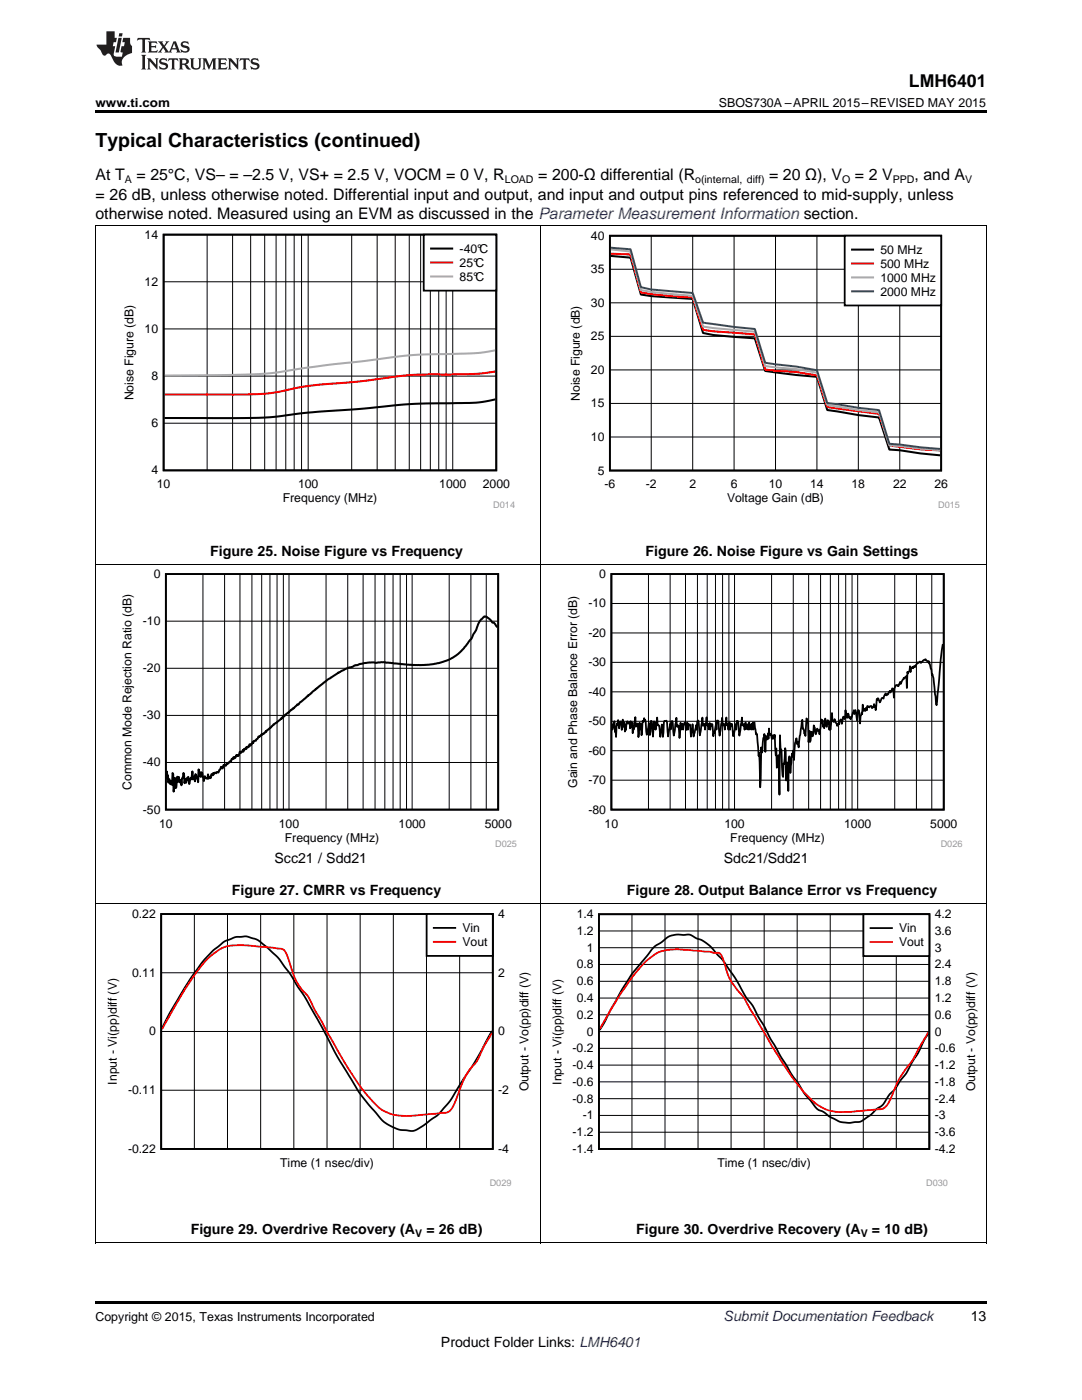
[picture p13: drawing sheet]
<svg xmlns="http://www.w3.org/2000/svg" width="216mm" height="279mm" viewBox="0 0 216 279" stroke-linecap="round" stroke-linejoin="round" font-family="sans-serif">
<defs><g id="words">
<text font-size="3.9" x="19" y="29.3">Typical Characteristics (continued)</text>
<text font-size="3.5" x="181.4" y="17.3">LMH6401</text>
<g font-size="3.2">
<text x="19" y="36">At T</text>
<text x="27.2" y="36">= 25°C, VS– = –2.5 V, VS+ = 2.5 V, VOCM = 0 V, R</text>
<text x="107.4" y="36">= 200-Ω differential (R</text>
<text x="153.5" y="36">= 20 Ω), V</text>
<text x="170.6" y="36">= 2 V</text>
<text x="182.5" y="36">, and A</text>
<text x="19" y="39.9">= 26 dB, unless otherwise noted. Differential input and output, and input and output pins referenced to mid-supply, unless</text>
<text x="19" y="43.7">otherwise noted. Measured using an EVM as discussed in the Parameter Measurement Information section.</text>
</g>
<g font-size="2.8">
<text x="41.9" y="110.9">Figure 25. Noise Figure vs Frequency</text>
<text x="128.8" y="110.9">Figure 26. Noise Figure vs Gain Settings</text>
<text x="54.8" y="172.3">Scc21 / Sdd21</text>
<text x="144.4" y="172.3">Sdc21/Sdd21</text>
<text x="46.3" y="178.6">Figure 27. CMRR vs Frequency</text>
<text x="125.1" y="178.6">Figure 28. Output Balance Error vs Frequency</text>
<text x="38.1" y="246.3">Figure 29. Overdrive Recovery (A</text>
<text x="85.1" y="246.3">= 26 dB)</text>
<text x="127" y="246.3">Figure 30. Overdrive Recovery (A</text>
<text x="174" y="246.3">= 10 dB)</text>
<text x="193.7" y="263.6">13</text>
<text x="88" y="268.9">Product Folder Links: LMH6401</text>
</g>
<text font-size="2.8" fill="#0000c8" x="144.4" y="263.6">Submit Documentation Feedback</text>
<g font-size="2.5">
<text x="19" y="21.4">www.ti.com</text>
<text x="143.4" y="21.4">SBOS730A –APRIL 2015–REVISED MAY 2015</text>
<text x="19" y="263.6">Copyright © 2015, Texas Instruments Incorporated</text>
</g>
<g font-size="2.4">
<text x="28.9" y="47.6">14</text>
<text x="117.9" y="47.8">40</text>
<text x="91.7" y="50.5">-40°C</text>
<text x="91.7" y="53.3">25°C</text>
<text x="175.7" y="50.7">50 MHz</text>
<text x="175.7" y="53.4">500 MHz</text>
<text x="28.9" y="57">12</text>
<text x="91.7" y="56">85°C</text>
<text x="117.9" y="54.5">35</text>
<text x="175.7" y="56.2">1000 MHz</text>
<text x="175.7" y="59">2000 MHz</text>
<text x="117.9" y="61.2">30</text>
<text x="28.9" y="66.4">10</text>
<text x="117.9" y="67.9">25</text>
<text x="30.2" y="75.9">8</text>
<text x="117.9" y="74.6">20</text>
<text x="26.6" y="79.9" transform="rotate(-90 26.6 79.9)">Noise Figure (dB)</text>
<text x="115.7" y="80" transform="rotate(-90 115.7 80)">Noise Figure (dB)</text>
<text x="117.9" y="81.3">15</text>
<text x="30.2" y="85.3">6</text>
<text x="117.9" y="88">10</text>
<text x="30.2" y="94.7">4</text>
<text x="119.3" y="94.7">5</text>
<text x="31.3" y="97.5">10</text>
<text x="56.4" y="100.2">Frequency (MHz)</text>
<text x="59.5" y="97.5">100</text>
<text x="87.6" y="97.5">1000</text>
<text x="96.3" y="97.5">2000</text>
<text x="120.6" y="97.5">-6</text>
<text x="128.9" y="97.5">-2</text>
<text x="137.6" y="97.5">2</text>
<text x="145.1" y="100.2">Voltage Gain (dB)</text>
<text x="145.8" y="97.5">6</text>
<text x="153.4" y="97.5">10</text>
<text x="161.7" y="97.5">14</text>
<text x="169.9" y="97.5">18</text>
<text x="178.2" y="97.5">22</text>
<text x="186.5" y="97.5">26</text>
<text x="30.7" y="115.4">0</text>
<text x="119.6" y="115.4">0</text>
<text x="28.5" y="124.8">-10</text>
<text x="117.4" y="121.2">-10</text>
<text x="117.4" y="127.1">-20</text>
<text x="28.5" y="134.2">-20</text>
<text x="117.4" y="133">-30</text>
<text x="28.5" y="143.6">-30</text>
<text x="117.4" y="138.9">-40</text>
<text x="117.4" y="144.7">-50</text>
<text x="28.5" y="153">-40</text>
<text x="117.4" y="150.6">-60</text>
<text x="26.3" y="157.6" transform="rotate(-90 26.3 157.6)">Common Mode Rejection Ratio (dB)</text>
<text x="115.2" y="157.2" transform="rotate(-90 115.2 157.2)">Gain and Phase Balance Error (dB)</text>
<text x="117.4" y="156.5">-70</text>
<text x="28.5" y="162.4">-50</text>
<text x="31.7" y="165.2">10</text>
<text x="55.6" y="165.2">100</text>
<text x="56.8" y="167.9">Frequency (MHz)</text>
<text x="79.5" y="165.2">1000</text>
<text x="96.7" y="165.2">5000</text>
<text x="117.4" y="162.4">-80</text>
<text x="120.6" y="165.2">10</text>
<text x="144.5" y="165.2">100</text>
<text x="145.7" y="167.9">Frequency (MHz)</text>
<text x="168.4" y="165.2">1000</text>
<text x="185.6" y="165.2">5000</text>
<text x="26.4" y="183.2">0.22</text>
<text x="99.4" y="183.2">4</text>
<text x="115.1" y="183.2">1.4</text>
<text x="186.5" y="183.2">4.2</text>
<text x="92.3" y="186">Vin</text>
<text x="92.3" y="188.8">Vout</text>
<text x="115.1" y="186.6">1.2</text>
<text x="117.1" y="189.9">1</text>
<text x="179.4" y="186.1">Vin</text>
<text x="179.4" y="188.9">Vout</text>
<text x="186.5" y="189.9">3</text>
<text x="186.5" y="186.6">3.6</text>
<text x="26.4" y="194.9">0.11</text>
<text x="99.4" y="194.9">2</text>
<text x="115.1" y="196.6">0.6</text>
<text x="115.1" y="193.3">0.8</text>
<text x="186.5" y="196.6">1.8</text>
<text x="186.5" y="193.3">2.4</text>
<text x="115.1" y="203.3">0.2</text>
<text x="115.1" y="200">0.4</text>
<text x="186.5" y="203.3">0.6</text>
<text x="186.5" y="200">1.2</text>
<text x="29.7" y="206.7">0</text>
<text x="99.4" y="206.7">0</text>
<text x="117.1" y="206.7">0</text>
<text x="186.5" y="206.7">0</text>
<text x="114.3" y="213.4">-0.4</text>
<text x="114.3" y="210">-0.2</text>
<text x="186.5" y="213.4">-1.2</text>
<text x="186.5" y="210">-0.6</text>
<text x="23.3" y="216.5" transform="rotate(-90 23.3 216.5)">Input - Vi(pp)diff (V)</text>
<text x="25.5" y="218.4">-0.11</text>
<text x="99.4" y="218.4">-2</text>
<text x="105.5" y="217.8" transform="rotate(-90 105.5 217.8)">Output - Vo(pp)diff (V)</text>
<text x="112" y="216.5" transform="rotate(-90 112 216.5)">Input - Vi(pp)diff (V)</text>
<text x="114.3" y="220.1">-0.8</text>
<text x="114.3" y="216.7">-0.6</text>
<text x="186.5" y="220.1">-2.4</text>
<text x="186.5" y="216.7">-1.8</text>
<text x="194.6" y="217.8" transform="rotate(-90 194.6 217.8)">Output - Vo(pp)diff (V)</text>
<text x="114.3" y="226.8">-1.2</text>
<text x="116.3" y="223.4">-1</text>
<text x="186.5" y="223.4">-3</text>
<text x="186.5" y="226.8">-3.6</text>
<text x="25.5" y="230.1">-0.22</text>
<text x="55.9" y="232.9">Time (1 nsec/div)</text>
<text x="99.4" y="230.1">-4</text>
<text x="114.3" y="230.1">-1.4</text>
<text x="143.2" y="232.9">Time (1 nsec/div)</text>
<text x="186.5" y="230.1">-4.2</text>
</g>
<g font-size="2.1">
<text x="24.9" y="36.6">A</text>
<text x="100.7" y="36.6">LOAD</text>
<text x="138.7" y="36.6">o(internal, diff)</text>
<text x="168" y="36.6">O</text>
<text x="178.1" y="36.6">PPD</text>
<text x="192.6" y="36.6">V</text>
<text x="82.8" y="246.9">V</text>
<text x="171.7" y="246.9">V</text>
</g>
<g font-size="1.8" fill="#999">
<text x="98.4" y="101.3">D014</text>
<text x="187.2" y="101.3">D015</text>
<text x="98.8" y="169">D025</text>
<text x="187.7" y="169">D026</text>
<text x="97.7" y="236.7">D029</text>
<text x="184.8" y="236.7">D030</text>
</g>
</g></defs>
<path d="M19 248.1h.2zM196.7 248.1h.1zM19 259.7h177.8v.5h-177.8z" fill="#000"/>
<path d="M19.1 180.4v67.7M107.9 180.4v67.7M196.8 180.4v67.7M19 248.1h177.8" fill="none" stroke="#000" stroke-width=".2"/>
<path d="M21 181.5h85v55.2h-85z" fill-rule="evenodd" fill="#fff"/>
<path d="M32.2 182.4h66.1v46.9h-66.1zM32.3 205.2l1.9-3.7a54.9 54.9 0 0 1 8-11.5l1-.8a7.2 7.2 0 0 1 6.6-2.1 5.5 5.5 0 0 1 3.3 1.8l.3 .3a25.2 25.2 0 0 1 5.7 7.2l1.6 2.4 3.3 5.8a120.8 120.8 0 0 0 8.6 14.7l2 2.3a9.7 9.7 0 0 0 3 2.9 7.9 7.9 0 0 0 5.3 1.1l2.3-1.5a18.5 18.5 0 0 0 6.3-7.2l.3-.5a78.6 78.6 0 0 0 6.4-10.6" fill="none" stroke="#000" stroke-width=".35"/>
<path d="M32.2 194.1h66.1M38.8 182.4v46.9M45.4 182.4v46.9M52 182.4v46.9M58.6 182.4v46.9M65.3 182.4v46.9M71.9 182.4v46.9M78.5 182.4v46.9M85.1 182.4v46.9M91.7 182.4v46.9M32.2 217.6h66.1M32.2 205.9h66.1" fill="none" stroke="#000" stroke-width=".2"/>
<path d="M32.3 205.4l1.6-2.8a55 55 0 0 1 8-11.7 7.5 7.5 0 0 1 6.6-2.3l7.3 .7a1.25 1.25 0 0 1 1.3 .9l.6 1.8a12.3 12.3 0 0 0 3.7 6.7l1.6 3.3 3.7 6.4a51.3 51.3 0 0 0 8.9 12.6 10.6 10.6 0 0 0 8.3 1.5l3.9-.4a2.24 2.24 0 0 0 2.7-1.5l.3-.7a26.2 26.2 0 0 1 3-6.6 9.3 9.3 0 0 0 2.6-4.3l1.8-2.9" fill="none" stroke="#f00" stroke-width=".35"/>
<path d="M85.1 182.4h13.2v8.4h-13.2z" fill-rule="evenodd" fill="#fff"/>
<path d="M85.1 182.4h13.2v8.4h-13.2zM86.6 185.2h4.2" fill="none" stroke="#000" stroke-width=".35"/>
<path d="M86.6 188h4.2" fill="none" stroke="#f00" stroke-width=".35"/>
<path d="M109.7 181.5h85.4v55.2h-85.4z" fill-rule="evenodd" fill="#fff"/>
<path d="M119.5 182.5h65.9v46.8h-65.9zM119.7 205.6l1.1-2a51.7 51.7 0 0 1 6.6-10.8l1.7-2a6.5 6.5 0 0 1 2.9-2.8 4.9 4.9 0 0 1 4.7-1.4l.3-.1a2.67 2.67 0 0 1 2 .8 7.7 7.7 0 0 1 4.3 3.3 18 18 0 0 1 2.9 3.9l1 1.6a19.5 19.5 0 0 0 3 4.6l5.6 10.2 2.3 3.7 1 1.3a16.8 16.8 0 0 0 2.9 4.2l.4 .4a2.89 2.89 0 0 0 1.9 1.4l1.7 1.2a6 6 0 0 0 4.6 .8 2.71 2.71 0 0 0 2.3-.9l1-.6 1.3-1.3a2.86 2.86 0 0 0 1.7-1.7l.6-1 1.4-1.4a61.5 61.5 0 0 0 5.6-9.5l.8-1.2" fill="none" stroke="#000" stroke-width=".35"/>
<g fill="none" stroke="#000" stroke-width=".2">
<path d="M119.5 199.2h65.9M119.5 195.8h65.9M119.5 192.5h65.9M119.5 189.1h65.9M119.5 185.8h65.9M126.1 182.5v46.8M132.7 182.5v46.8M139.3 182.5v46.8M145.9 182.5v46.8M152.5 182.5v46.8M159.1 182.5v46.8M165.7 182.5v46.8"/>
<path d="M172.3 182.5v46.8M178.8 182.5v46.8M119.5 219.3h65.9M119.5 215.9h65.9M119.5 212.6h65.9M119.5 209.2h65.9M119.5 205.9h65.9M119.5 202.5h65.9M119.5 226h65.9M119.5 222.6h65.9"/>
</g>
<path d="M119.7 205.3l1.1-2a57.9 57.9 0 0 1 8.3-11.6 8.5 8.5 0 0 1 7.6-2.1l4.9 .3 1 .3a1.08 1.08 0 0 1 1.3 .4l.7 1.7a12.8 12.8 0 0 0 3.6 6.5l6.6 11.2a37 37 0 0 0 8.6 10.6 9.8 9.8 0 0 0 6.5 1.3l4.7-.5a2.59 2.59 0 0 0 2.9-1.7 24.5 24.5 0 0 1 3-6 20.6 20.6 0 0 0 3.3-5.3l1.5-2.5" fill="none" stroke="#f00" stroke-width=".35"/>
<path d="M172.3 182.5h13.1v8.3h-13.1z" fill-rule="evenodd" fill="#fff"/>
<path d="M172.3 182.5h13.1v8.3h-13.1zM173.7 185.2h4.3" fill="none" stroke="#000" stroke-width=".35"/>
<path d="M173.7 188h4.3" fill="none" stroke="#f00" stroke-width=".35"/>
<path d="M19.1 112.7v67.7M107.9 112.7v67.7M196.8 112.7v67.7M19 180.4h177.8" fill="none" stroke="#000" stroke-width=".2"/>
<path d="M23.9 113.6h79.2v55.5h-79.2z" fill-rule="evenodd" fill="#fff"/>
<path d="M33.1 114.6h66.3v47h-66.3z" fill="none" stroke="#000" stroke-width=".35"/>
<g fill="none" stroke="#000" stroke-width=".2">
<path d="M40.5 114.6v47M44.8 114.6v47M47.9 114.6v47M50.3 114.6v47M52.2 114.6v47M53.9 114.6v47M55.3 114.6v47M56.5 114.6v47M57.7 114.6v47M65.1 114.6v47M69.4 114.6v47M72.5 114.6v47"/>
<path d="M74.8 114.6v47M76.8 114.6v47M78.4 114.6v47M79.8 114.6v47M81.1 114.6v47M82.2 114.6v47M89.6 114.6v47M94 114.6v47M97 114.6v47M33.1 133.4h66.3M33.1 124h66.3M33.1 152.2h66.3"/>
<path d="M33.1 142.8h66.3"/>
</g>
<path d="M99.2 125.2l-.1-.2a1.12 1.12 0 0 0-.8-.7 2.55 2.55 0 0 0-1.7-1.3 4.4 4.4 0 0 0-1.6 2.8l-1 1.7-1.4 1.9-1.2 1.1-1.7 1.1-2 .7-2.3 .4h-2.9l-5.6-.5-2 .1-1.1-.1-2 .3-2.7 .9-1.6 .8-2.2 1.5-2.4 1.9-3 2.6-.3 .4h-.2l-.8 .8-.1-.1-.1 .2-1.5 1.2-.1 .2h-.1l-.2 .3-.2-.1-.1 .3-.1-.1-.9 1-.6 .3-.5 .6-.9 .6-.1 .2-.1-.1-.3 .5h-.2l-.2 .3-.1-.2-.4 .5h-.2l-.5 .8-.5 .1-.1 .4-.1-.3-.4 .8h-.1l-.1-.3-.2 .6-.2-.1-.2 .4-.1-.2-.1 .3-.1-.1-.1 .2-.1-.1-.1 .5-.1-.3-.5 .6-.1-.3-.3 .8-.2-.1-.1 .2-.1-.2-.2 .5-.1 .1-.1-.2-.1 .3-.1-.3-.2 .4-.1-.1-.2 .7-.2-.2-.5 .6-.2-.1-.2 .4-.1-.2-.3 .1-.2 .7-.1-.3-.1 .2-.1-.3-.5 1.2-.3-.1-.1 .2-.3-.1-.3 .3-.1-.2-.1 .4-.2-.2-.2 .8-.2-.3-.2 .4-.1-.9-.1 .9-.4-.1-.1-.4-.2 1-.3-1.6-.2-.2-.2 .9-.4-1.4-.1 2.5-.1-.8-.1 .1-.3-.9-.1 1.4-.1-1-.1 .5-.2 .1-.1-1.5-.2 1.5-.1-.2-.3 1.2-.2-1.5-.1 .7-.2-.5-.2 1-.1-.7-.2 .8-.2-2-.1 .7-.2 .4-.1 1.3-.1-1-.1 .5-.2-.3-.1-.8-.1 .9h-.1l-.1-1-.3 2.3-.1-2h-.1l-.2 2.7-.3-3.7-.1 2.3-.2-.7-.1 .6-.1-.1-.1-.9-.2 .7-.1-1.5-.1 .7-.1-1.4v1.2" fill="none" stroke="#000" stroke-width=".41"/>
<path d="M112.8 113.6h79.2v55.5h-79.2z" fill-rule="evenodd" fill="#fff"/>
<path d="M122 114.6h66.3v47h-66.3zM188.1 128.5l-.4 3.1-.8 9.1-.6-5.4-.2-.8-.2 .3-.1-1.3-.5-1.5-.1 .2-.5-.6-.5 .2-.4 .5-.2-.3-.1 .2a1 1 0 0 0-.9 .9l-.1-.1-.1 .1-.1-.1-.1 .4-.1-.3-.1 .2-.2-.1-.1 .9-.1-1.1-.1 .9-.3 .5-.1-.3-.1 3.2-.1-2.4-.5 .5-.1-.1-.6 1.2-.1-.4-.3 .8-.5-.2-.3 .7-.1 1.8-.1-1.7-.1 .1-.1-.2-.1 .5-.2-.1-.2 .4-.1-.3-.3 .7-.2-.1-.2 .2-.1-.3-.4 1-.1-.1h-.2l-.4 .9-.3-.8h-.2l-.1 .3-.1-.2-.2 2.2-.3-1.2-.1 .7-.1-.2-.2 .3-.1-.4h-.2l-.2 .3-.4-.3-.1 .9-.1-.5-.2 .6-.1-.4-.3 .4-.2-1.3-.1 1.9-.1-.3-.2 .7-.1 1.5-.3-2.7-.2 .6-.1 1.4-.3-2-.2 .8-.1-.8-.7 1.9-.1-.4-.1 .2-.1-.2-.2-.8-.2 .9-.3-1.6-.1 1.7-.1 .1-.2-.5-.3 1.5-.2-.9-.2 .3-.1 .7-.1-.3-.2 .1-.2 .5-.5-1.4-.1 .5-.1 .1-.2-.2-.1-1.6-.3 3.3-.1-.9-.1 1-.1-1.8-.1 .6-.1-.8-.2 1.4-.3-1.7-.2 1.9-.2-.6v.4l-.2-1.4-.1 .7-.2-.8-.3 2.9-.1-.8-.2 .2-.1-.5-.1 .1-.2 1-.2-1.3-.2-.4-.1 1.7-.1 .5-.2-1-.3 2.1-.2-2.2-.2 2.2-.1-3.7-.2-.9-.1-.1-.2 3.5-.1-.7-.1 .2-.1-.7-.2-.3-.1-1.7-.7 5.5-.2-1.2-.1 .5-.2-1.1-.3 .9-.2 3.4-.2-1.9-.1 1.2-.1-.6-.3 3.9-.2-3.4-.1 .4-.1 6.6-.1-5.3-.1-.4-.2 3.6-.2-6.5-.4 5.8-.1-.3-.3-5.1-.2-.4-.1-2.6-.1 11.9-.2-7.9-.1 1.8-.1-1.1-.1 1.8-.1-3.8-.1 1.3-.2-4-.1 .6-.1 .1-.1-.7-.2 .8-.2-1h-.4l-.1-1.1-.1 2-.1-1-.2 1.2-.2-.7-.1 3.2-.2-3.6a9.9 9.9 0 0 0-.4 3.5l-.1 .2-.1-1-.2 7.9-.2-6.9-.1 .7-.3-4.3-.1-.2-.2 .2-.3-2.5-.2 1.5-.1-1.4-.1 .2-.1 1.2-.1-1.1-.2 .3-.1 .8-.1-1.4-.2 1.4-.1-1-.2 .2-.1 .7-.1-1.3-.2 1.4-.1-1-.1 .2-.1-.3-.2 .3-.1-1.6-.5 3.6-.2-2.6-.1-.3-.1 .4-.1-.4-.1 1.7-.1-1.1-.5 2.4-.2-2.4-.1 .3-.2-.3-.1 1.1-.1-1.5-.2 1.5-.2-1.1-.1 .3-.1-.1-.1-1.5-.3 2.4-.1-1-.1 .2-.1-.3-.1 .3-.1-1.6-.5 3.6-.2-2.7-.1-.3h-.2l-.1 1.8-.1-1-.6 2.3-.2-2.4-.1 .3-.2-.3-.1 1.1-.1-1.3-.2 1.3-.1-1-.1 .2-.1-.1-.1-1.5-.3 2.4-.1-1.1-.1 .2-.1-.1-.1 .3-.1-1.7-.6 3.6-.3-3-.2 .1-.1 1.8-.1-1-.5 2.3-.2-2.5-.3 2.5-.2-2.4-.1 .1-.2-.2-.1 1.1-.2-1.4-.2 1.5-.1-1.3-.1 .3-.1-.5-.1 .2-.2 1.2-.2-1.2-.2 1.2-.1-1.3-.2 3-.2-2.5-.1 .2-.1-.3-.1 .3-.1-1.8-.6 3.6-.3-2.9-.2 .2-.1 1.5-.1-1.1-.4 2.5-.2-2.8-.1-.4-.4 .1-.3 3.2-.2-2.5-.3 2.5-.3-2.3h-.3l-.1-1.6-.3 2.4-.1-1.4-.1 1.2-.1-1.4-.2 3-.3-3.1-.3 2.8-.2-2.4-.4 2.3-.3-2.5-.3-.8-.1 .8-.2-.2-.2 2.8-.2-2.3-.1 1.2-.1-1.3-.2 2.8-.2-2.7-.1 .3-.1-.2-.1 .5-.1-1.9-.6 3.2-.1-2.1-.2 1-.1-1.3-.1 1.5-.1-1.3-.3 .3-.1-.4-.1 .1-.2 1.6-.1-.9-.1 1.2-.1-1.8-.1-.1-.1 .9-.1-1.4-.2 2.1-.1-1.3-.2-.4-.2 1.4-.3-1.7-.1 .9-.1-.2-.1 .5-.1 2.2-.1-1.3-.1 .3-.1-2.2-.2 1.3-.1-.6-.1 1v-1.2" fill="none" stroke="#000" stroke-width=".35"/>
<g fill="none" stroke="#000" stroke-width=".2">
<path d="M19.1 45v67.7M107.9 45v67.7M196.8 45v67.7M19 112.7h177.8M129.4 114.6v47M133.7 114.6v47M136.8 114.6v47M139.2 114.6v47M141.1 114.6v47M142.8 114.6v47M144.2 114.6v47M145.4 114.6v47"/>
<path d="M146.6 114.6v47M154 114.6v47M158.3 114.6v47M161.4 114.6v47M163.7 114.6v47M165.7 114.6v47M167.3 114.6v47M168.7 114.6v47M170 114.6v47M171.1 114.6v47M178.5 114.6v47M182.9 114.6v47"/>
<path d="M185.9 114.6v47M122 138.1h66.3M122 132.2h66.3M122 126.3h66.3M122 120.4h66.3M122 155.7h66.3M122 149.8h66.3M122 143.9h66.3"/>
</g>
<path d="M24.3 45.9h78.4v55.5h-78.4z" fill-rule="evenodd" fill="#fff"/>
<path d="M32.6 46.8h66.4v47.1h-66.4z" fill="none" stroke="#000" stroke-width=".36"/>
<g fill="none" stroke="#000" stroke-width=".2">
<path d="M32.6 56.2h66.4M41.3 46.8v47.1M46.4 46.8v47.1M50 46.8v47.1M52.8 46.8v47.1M55.1 46.8v47.1M57 46.8v47.1M58.7 46.8v47.1M60.2 46.8v47.1M61.5 46.8v47.1M70.2 46.8v47.1M75.3 46.8v47.1"/>
<path d="M78.9 46.8v47.1M81.7 46.8v47.1M83.9 46.8v47.1M85.9 46.8v47.1M87.5 46.8v47.1M89 46.8v47.1M90.3 46.8v47.1M32.6 75.1h66.4M32.6 65.6h66.4M32.6 84.5h66.4"/>
</g>
<path d="M98.8 79.7a28.6 28.6 0 0 1-8.5 .8 128.2 128.2 0 0 0-18.9 1.1 187.7 187.7 0 0 0-17.5 1.7l-6.9 .1h-14.2" fill="none" stroke="#000" stroke-width=".41"/>
<path d="M98.8 74.1a46.7 46.7 0 0 1-9.1 .6h-1.5a67.6 67.6 0 0 0-14.3 1.2l-3.7 .4a74.7 74.7 0 0 0-15.4 2 132.8 132.8 0 0 1-16.8 .4h-5.2" fill="none" stroke="#f00" stroke-width=".41"/>
<path d="M98.8 69.9a44.4 44.4 0 0 1-9.8 .8 89.8 89.8 0 0 0-16.3 1.4l-11.2 1.3a82 82 0 0 1-18.6 1.5h-10.1" fill="none" stroke="#aaa" stroke-width=".41"/>
<path d="M84.5 46.8h14.5v11.2h-14.5z" fill-rule="evenodd" fill="#fff"/>
<path d="M84.5 46.8h14.5v11.2h-14.5z" fill="none" stroke="#000" stroke-width=".36"/>
<path d="M86 49.6h4.2" fill="none" stroke="#000" stroke-width=".41"/>
<path d="M86 52.4h4.2" fill="none" stroke="#f00" stroke-width=".41"/>
<path d="M86 55.2h4.2" fill="none" stroke="#aaa" stroke-width=".41"/>
<path d="M113.3 46.1h78.2v55.3h-78.2z" fill-rule="evenodd" fill="#fff"/>
<path d="M121.7 47h66.1v46.9h-66.1z" fill="none" stroke="#000" stroke-width=".35"/>
<g fill="none" stroke="#000" stroke-width=".2">
<path d="M121.7 53.7h66.1M129.9 47.1v46.8M138.2 47.1v46.8M146.5 47.1v46.8M154.7 47.1v46.8M163 47.1v46.8M171.3 47.1v46.8M179.5 47.1v46.8M121.7 73.8h66.1M121.7 67.1h66.1M121.7 60.4h66.1M121.7 87.2h66.1"/>
<path d="M121.7 80.5h66.1"/>
</g>
<path d="M121.9 51.1l3.9 .3 2.1 7.4 2 .3 8.3 .6 2.1 6.8 2 .4 8.3 .6 2.1 6.5 6.2 .8 4.1 .4 2.1 6.6 6.2 1 4.1 .5 2.1 6.4 10.1 1.2" fill="none" stroke="#000" stroke-width=".41"/>
<path d="M121.9 50.6l3.9 .2 2.1 7.6 6.2 .7 4.1 .3 2.1 6.4 2 .3 8.3 .6 2.1 7 6.2 .5 4.1 .7 2.1 6.3 10.3 1.4 2.1 6.3 6.2 .8 3.9 .2" fill="none" stroke="#f00" stroke-width=".41"/>
<path d="M121.9 49.8l3.9 .4 2.1 7.7 2 .4 8.3 .7 2.1 6.2 10.3 1 2.1 6.8 6.2 .7 4.1 .7 2.1 6.4 6.2 1.1 4.1 .4 2.1 6.6 10.1 .9" fill="none" stroke="#aaa" stroke-width=".41"/>
<path d="M121.9 49.4l3.9 .4 2.1 7.5 2 .5 8.3 .7 2.1 5.9 10.3 1.3 2.1 6.7 6.2 .8 4.1 .7 2.1 6.5 6.2 1 4.1 .5 2.1 6.7 10.1 1" fill="none" stroke="#295c75" stroke-width=".41"/>
<path d="M168.5 47h19.3v14h-19.3z" fill-rule="evenodd" fill="#fff"/>
<path d="M168.5 47h19.3v14h-19.3z" fill="none" stroke="#000" stroke-width=".35"/>
<path d="M170 49.8h4.2" fill="none" stroke="#000" stroke-width=".41"/>
<path d="M170 52.6h4.2" fill="none" stroke="#f00" stroke-width=".41"/>
<path d="M170 55.4h4.2" fill="none" stroke="#aaa" stroke-width=".41"/>
<path d="M170 58.1h4.2" fill="none" stroke="#295c75" stroke-width=".41"/>
<path d="M19 45h177.8" fill="none" stroke="#000" stroke-width=".2"/>
<path d="M19 22h177.8v.5h-177.8z" fill="#000"/>
<g fill="#231f20">
<path d="M27.5 7.6l-.1 .5 .4-.2h.6v.1v2.1l-.2 .4h1l-.3-.4v-2.1l.1-.1h.5l.5 .2-.2-.5zM29.5 8.3l.2 .3v1.5l-.2 .4h1.8l.2-.6a1.04 1.04 0 0 1-1.3 .2v-.7h.6l.3 .2v-.6l-.3 .2h-.6v-.6l.8-.1 .4 .3-.2-.5zM31.5 8.3l.9 1.1-.9 1.1h.8l-.2-.2 .5-.7 .4 .7-.2 .2h1.5l-.1-.2 .1-.4h.9l.1 .4-.2 .2h1l-.3-.3-.7-1.9h-.5l-.9 2-.8-1 .9-1h-.8l.1 .3-.3 .5-.4-.6 .2-.2zM34.7 8.6l.4 1h-.7zM36.3 8.4a.63 .63 0 0 0-.2 .7 .63 .63 0 0 0 .6 .4l.6 .2 .1 .2a.75 .75 0 0 1-.7 .4 .75 .75 0 0 1-.6-.5l.1 .7 .1-.1a1.11 1.11 0 0 0 1.5-.6 1.13 1.13 0 0 0-1.2-.8l-.1-.4a1.04 1.04 0 0 1 1.2 .2l-.2-.5-.1 .1-.5-.2zM28.2 10.9l.2 .4v2.2l-.2 .4h1l-.3-.4v-2.2l.3-.4zM29.3 11.6l.3 .4v1.5l-.3 .4h.8l-.2-.4v-1.3l1.5 1.7v-1.9l.2-.4h-.7l.2 .4v.9l-1.1-1.3zM32 11.8a.62 .62 0 0 0-.2 .7 .62 .62 0 0 0 .6 .4l.6 .1 .1 .3a.76 .76 0 0 1-.7 .3 .76 .76 0 0 1-.6-.4l.1 .7 .1-.1a1.11 1.11 0 0 0 1.5-.6 1.13 1.13 0 0 0-1.2-.8l-.1-.4a1.04 1.04 0 0 1 1.2 .2l-.2-.6-.1 .1-.5-.1zM33.7 11.6l-.2 .6a.61 .61 0 0 1 .8-.3v1.6l-.2 .4h.9l-.2-.4v-1.6a.63 .63 0 0 1 .8 .3l-.2-.6zM35.6 11.6l.3 .4v1.5l-.3 .4h1l-.2-.2v-.8l.5 .2a.76 .76 0 0 0 1.2 .7l-1-1a.58 .58 0 0 0 .6-.5 .58 .58 0 0 0-.5-.6zM36.4 11.9h.1a.45 .45 0 0 1 .5 .1 .45 .45 0 0 1 .1 .5l-.7 .2zM37.9 11.6l.2 .2a2.17 2.17 0 0 0 .3 1.9 .99 .99 0 0 0 1.6-.6v-1.1l.2-.4h-.7l.2 .2a1.92 1.92 0 0 1-.2 1.8 .6 .6 0 0 1-.9-.5v-1.1l.2-.4zM40.4 11.6l.2 .4v1.5l-.2 .4h.7l-.2-.4v-1.4l.8 1.8 .8-1.8v1.4l-.2 .4h.9l-.2-.4v-1.5l.2-.4h-.8l-.6 1.5-.6-1.5zM43.4 11.6l.2 .4v1.5l-.2 .4h1.8l.2-.6a1.04 1.04 0 0 1-1.3 .1v-.6h.5l.4 .2v-.6l-.4 .2h-.5v-.7h.8l.3 .3-.1-.6zM45.5 11.6l.2 .4v1.5l-.2 .4h.7l-.2-.4v-1.3l1.5 1.7v-1.9l.2-.4h-.7l.2 .4v.9l-1.1-1.3zM47.9 11.6l-.1 .6a.61 .61 0 0 1 .8-.3v1.6l-.3 .4h1l-.3-.4 .1-1.6a.63 .63 0 0 1 .7 .3l-.1-.6zM50.2 11.8a.62 .62 0 0 0-.2 .7 .62 .62 0 0 0 .6 .4l.6 .1 .2 .3a.76 .76 0 0 1-.8 .3 .76 .76 0 0 1-.6-.4l.1 .7 .2-.1a1.11 1.11 0 0 0 1.5-.6 1.13 1.13 0 0 0-1.3-.8l-.1-.4a1.04 1.04 0 0 1 1.2 .2l-.1-.6-.2 .1-.5-.1z"/>
<path d="M21.2 6.3v2.6h-1.9l.1 .4 .7 .9a.91 .91 0 0 0 1 .8 .56 .56 0 0 1 .5-.3 .56 .56 0 0 1 .5 .3l.4 .8a1.53 1.53 0 0 0 1.9 1.2 1.54 1.54 0 0 1 1-2.1l.9-.3v-1.4a1.52 1.52 0 0 1-.3-1.6h-1.4l-.2 .8h.5l-.2 .8h-.4l-.2 1v.2l.4 .1-.2 .8a1.93 1.93 0 0 1-1.6-.3l.3-1.8h-.5l.2-.8h.4l.2-.8h-.4v-1.3zM23.6 7.6l-.6 2.9h.7l.6-2.9zM23.8 6.6l-.1 .7h.6l.2-.7z"/>
</g>
<use href="#words"/>
</svg>
